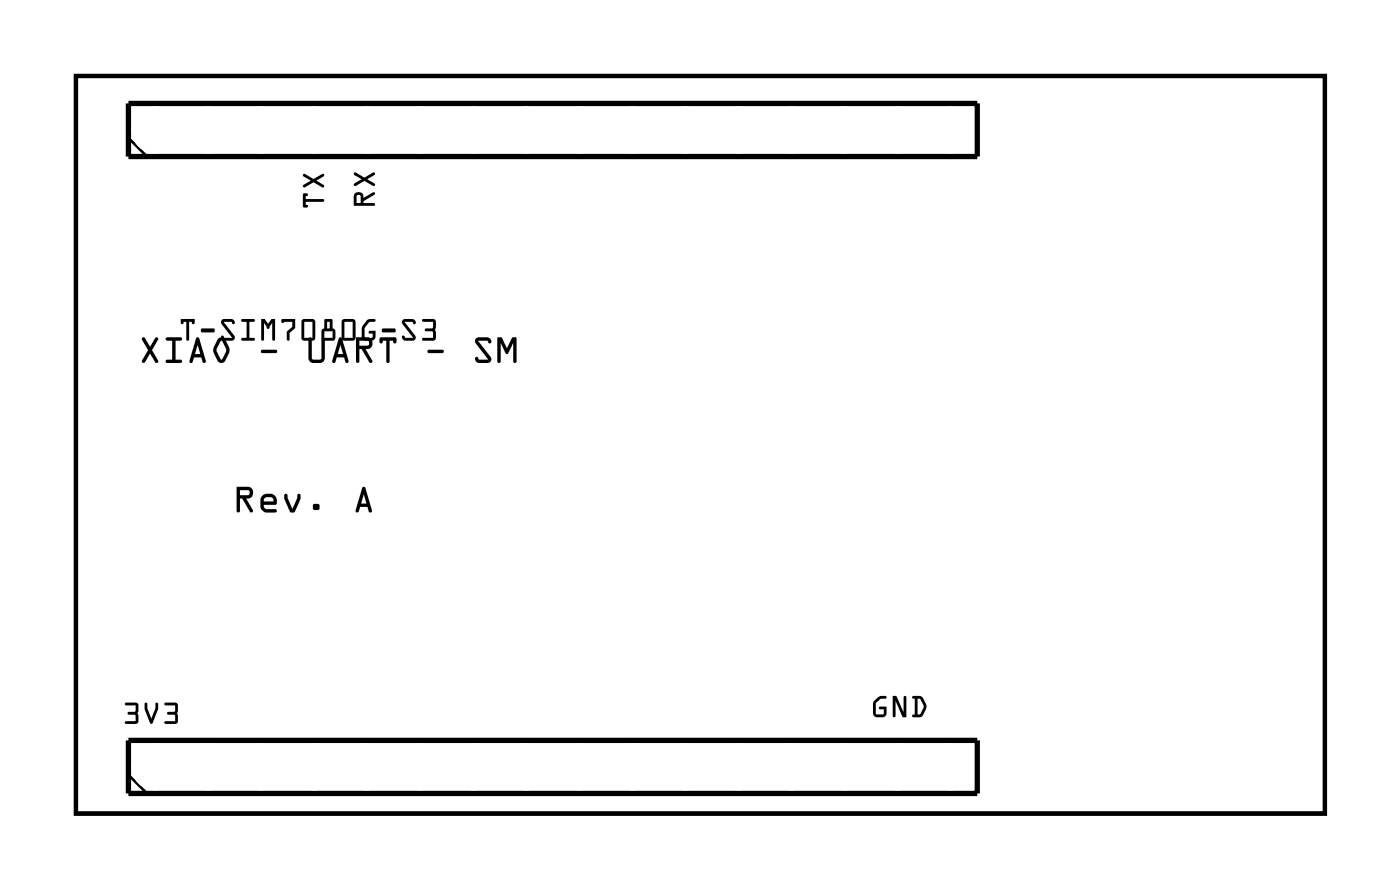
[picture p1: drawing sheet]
<svg xmlns="http://www.w3.org/2000/svg" width="67mm" height="43mm" viewBox="0 0 67 43" stroke-linecap="round" stroke-linejoin="round" font-family="sans-serif">
<path d="M3.6 3.6h59.8v35.3h-59.8z" fill="none" stroke="#000" stroke-width=".2"/>
<g fill="#000">
<path d="M6.8 16.2h.1l.3 .4 .2-.4h.2l-.3 .6 .3 .5-.1 .1-.1-.1-.2-.4-.3 .4h-.1l.3-.5zM6.8 16.2l.3 .6-.3 .5h.1l.3-.4 .3 .5 .1-.1-.3-.5 .3-.6h-.2l-.2 .4-.3-.4zM8 16.2h.7v.1h-.3v.9h.3v.2l-.8-.1 .1-.1h.2v-.9h-.2zM8 16.2v.1h.2v.9h-.2l-.1 .1 .8 .1v-.2h-.3v-.9h.3v-.1zM9.5 16.5l-.2 .4h.3zM9.5 16.5l.1 .4h-.3zM9.4 16.2h.1l.4 1.1-.1 .1-.1-.1-.1-.2h-.3l-.1 .3-.1-.1zM9.4 16.2l-.3 1.1 .1 .1 .1-.3h.3l.1 .2 .1 .1 .1-.1-.4-1.1zM10.4 16.2l.2-.1 .2 .1 .2 .5v.2l-.3 .5-.3-.1-.2-.5zM10.4 16.2l-.2 .6 .2 .5a.21 .21 0 0 0 .4 0l.2-.6-.2-.5-.2-.1zM10.6 16.3l-.2 .5 .2 .4 .2-.4zM10.6 16.3l.2 .5-.2 .4-.2-.4zM12.5 16.8l.7-.1 .1 .1-.1 .1h-.6zM12.5 16.8l.1 .1h.6l.1-.1-.1-.1zM14.8 16.2h.1v.9l.1 .1h.4v-1l.1-.1v.1l.1 .9-.2 .3h-.5l-.1-.2zM14.8 16.2v1l.1 .2h.5l.2-.3-.1-.9v-.1l-.1 .1v1h-.4l-.1-.1v-.9zM16.3 16.5l-.1 .4h.2zM16.3 16.5l.1 .4h-.2zM16.2 16.2h.2l.3 1.1-.1 .1-.1-.1v-.2h-.4l-.1 .3-.1-.1zM16.2 16.2l-.3 1.1 .1 .1 .1-.3h.4v.2l.1 .1 .1-.1-.3-1.1zM17.2 16.3v.2h.5l-.1-.2zM17.2 16.3h.4l.1 .2h-.5zM17 16.1h.6a.28 .28 0 0 1 .2 .4 .28 .28 0 0 1-.3 .2l.3 .6h-.1l-.4-.6h-.1v.6l-.1 .1zM17.1 16.1v1.3l.1-.1v-.6h.1l.4 .6h.1l-.3-.6 .3-.1a.3 .3 0 0 0-.2-.5zM18.2 16.2h.8l-.1 .2-.1-.1h-.1l-.1 1.1-.1-.1v-1h-.2l-.1 .1zM18.2 16.2v.2l.1-.1h.2v1l.1 .1 .1-1.1h.1l.1 .1 .1-.2zM20.5 16.8l.7-.1v.1v.1h-.7zM20.5 16.8v.1h.7v-.1v-.1zM22.8 16.2l.5-.1 .2 .2-.1 .1-.1-.1h-.4l.6 .8-.1 .3h-.4l-.2-.2v-.1l.2 .1h.4l-.6-.8zM22.8 16.2v.2l.6 .8h-.4l-.2-.1v.1l.2 .2h.4l.1-.3-.6-.8h.4l.1 .1 .1-.1-.2-.2zM23.8 16.2l.2-.1 .3 .6 .2-.6 .2 .1v1.1h-.1v-.9l-.3 .5-.3-.5v.9h-.2zM23.8 16.2v1.1h.2v-.9l.3 .5 .3-.5v.9h.1v-1.1h-.2l-.2 .5-.3-.5z"/>
<path d="M6.8 16.2h.1l.3 .4 .2-.4h.2l-.3 .6 .3 .5-.1 .1-.3-.5-.3 .4h-.1l.3-.5zM8 16.2h.7v.1h-.3v.9h.3v.2l-.8-.1 .1-.1h.2v-.9h-.2zM9.5 16.5l-.2 .4h.3zM9.4 16.2h.1l.4 1.1-.1 .1-.1-.1-.1-.2h-.3l-.1 .3-.1-.1zM10.4 16.2l.2-.1 .2 .1 .2 .5-.2 .6a.21 .21 0 0 1-.4 0l-.2-.5zM10.6 16.3l-.2 .5 .2 .4 .2-.4zM12.5 16.8l.7-.1 .1 .1-.1 .1h-.6zM14.8 16.2h.1v.9l.1 .1h.4v-1l.1-.1v.1l.1 .9-.2 .3h-.5l-.1-.2zM16.3 16.5l-.1 .4h.2zM16.2 16.2h.2l.3 1.1-.1 .1-.1-.1v-.2h-.4l-.1 .3-.1-.1zM17.2 16.3v.2h.5l-.1-.2zM17.1 16.1h.5a.28 .28 0 0 1 .2 .4 .28 .28 0 0 1-.3 .2l.3 .6h-.1l-.4-.6h-.1v.6l-.1 .1zM18.2 16.2h.8l-.1 .2-.1-.1h-.1l-.1 1.1-.1-.1v-1h-.2l-.1 .1zM20.5 16.8l.7-.1v.1v.1h-.7zM22.8 16.2l.5-.1 .2 .2-.1 .1-.1-.1h-.4l.6 .8-.1 .3h-.4l-.2-.2v-.1l.2 .1h.4l-.6-.8zM23.8 16.2h.2l.3 .5 .2-.5h.2v1.1h-.1v-.9l-.3 .5-.3-.5v.9h-.2z"/>
<path d="M8.7 15.3h.6v.2l-.2-.1-.1 .9-.1-.1v-.8l-.2 .1zM8.7 15.3v.2l.2-.1v.8l.1 .1 .1-.9 .2 .1v-.2zM9.6 15.7h.6l.1 .1-.1 .1h-.5zM9.6 15.7l.1 .2 .6-.1-.1-.1zM10.6 15.3h.5l.1 .1v.1l-.1-.1h-.4l.5 .7-.1 .2h-.3l-.2-.1v-.1l.1 .1h.4l-.5-.7zM10.6 15.3v.2l.5 .7h-.4l-.1-.1v.1l.2 .1h.3l.1-.2-.5-.7h.4l.1 .1v-.1l-.1-.1zM11.6 15.3h.6v.1h-.3v.8h.3v.1h-.7l.1-.1h.2v-.8h-.2zM11.6 15.3v.1h.2v.8h-.2l-.1 .1h.7v-.1h-.3v-.8h.3v-.1zM12.5 15.3h.2l.1 .2 .2-.2h.2l-.1 1-.1-.1v-.7l-.2 .2-.2-.2v.7l-.1 .1zM12.5 15.3v1l.1-.1v-.7l.2 .2 .2-.3v.8l.1 .1 .1-1h-.2l-.2 .2-.1-.2zM13.5 15.3h.6v.4l-.2 .2-.1 .4h-.1v-.4l.3-.3v-.2l-.5 .1zM13.5 15.3v.2l.5-.1v.2l-.3 .3v.4h.1l.1-.4 .2-.2v-.4zM14.5 15.3h.5h.1v.9l-.1 .1h-.4l-.2-.1zM14.5 15.3l-.1 .9 .2 .1h.4l.1-.1v-.9h-.1zM14.6 15.4v.8h.4v-.8zM14.6 15.4h.4v.8h-.4zM15.5 15.3h.4v.4l.2 .2-.1 .4h-.5l-.1-.1v-.3l.1-.2zM15.5 15.3v.4l-.1 .2v.3l.1 .1h.5l.1-.4-.2-.2v-.4zM15.5 15.9v.3h.4v-.3zM15.5 15.9h.4v.3h-.4zM15.7 15.4v.3h.1v-.3zM15.7 15.4h.1v.3h-.1zM16.4 15.3h.5h.1v.9l-.1 .1h-.4l-.1-.1zM16.4 15.3v.9l.1 .1h.4l.1-.1v-.9h-.1zM16.5 15.4v.8h.4v-.8zM16.5 15.4h.4v.8h-.4zM17.6 15.3h.1h.3l-.1 .1h-.2l-.2 .3v.5l.3-.1v-.1h-.1v-.2h.3v.4l-.1 .1h-.5l-.1-.1v-.5zM17.6 15.3a.69 .69 0 0 0-.2 1h.5l.1-.2v-.3h-.3v.1l.1 .1v.2l-.3-.1v-.4l.2-.3 .3-.1h-.3zM18.3 15.7h.6v.1v.1h-.6zM18.3 15.7v.2l.6-.1v-.1zM19.3 15.3h.4l.2 .1-.1 .1-.1-.1h-.3l.5 .7-.1 .2h-.4l-.1-.1v-.1l.1 .1h.4l-.5-.7zM19.3 15.3v.2l.5 .7h-.4l-.1-.1v.1l.1 .1h.4l.1-.2-.5-.7h.3l.1 .1 .1-.1-.2-.1zM20.2 15.3h.5h.2v.9l-.1 .1h-.6l.1-.1h.4v-.3l-.4-.1 .4-.1v-.3h-.5zM20.2 15.3v.1h.5v.3l-.4 .1 .4 .1v.3h-.4l-.1 .1h.6l.1-.1v-.9h-.2z"/>
<path d="M8.7 15.3h.6v.2l-.2-.1-.1 .9-.1-.1v-.8l-.2 .1zM9.6 15.7h.6l.1 .1-.6 .1zM10.6 15.3h.5l.1 .1v.1l-.1-.1h-.4l.5 .7-.1 .2h-.3l-.2-.1v-.1l.1 .1h.4l-.5-.7zM11.6 15.3h.6v.1h-.3v.8h.3v.1h-.7l.1-.1h.2v-.8h-.2zM12.5 15.3h.2l.1 .2 .2-.2h.2l-.1 1-.1-.1v-.7l-.2 .2-.2-.2v.7l-.1 .1zM13.5 15.3h.6v.4l-.2 .2-.1 .4h-.1v-.4l.3-.3v-.2l-.5 .1zM14.5 15.3h.5h.1v.9l-.1 .1h-.4l-.2-.1zM14.6 15.4v.8h.4v-.8zM15.5 15.3h.4v.4l.2 .2-.1 .4h-.5l-.1-.1v-.3l.1-.2zM15.5 15.9v.3h.4v-.3zM15.7 15.4v.3h.1v-.3zM16.4 15.3h.5h.1v.9l-.1 .1h-.4l-.1-.1zM16.5 15.4v.8h.4v-.8zM17.6 15.3h.1h.3l-.3 .1-.2 .3v.4l.3 .1v-.2h-.1v-.1l.3-.1v.4l-.1 .1h-.4l-.2-.2a.71 .71 0 0 1 .3-.8zM18.3 15.7h.6v.1l-.6 .1zM19.3 15.3h.4l.2 .1-.1 .1-.1-.1h-.3l.5 .7-.1 .2h-.4l-.1-.1v-.1l.1 .1h.4l-.5-.7zM20.2 15.3h.5h.2v.9l-.1 .1h-.6l.1-.1h.4v-.3l-.4-.1 .4-.1v-.3h-.5z"/>
<path d="M14.5 9.3h.2l-.1 .2h.9v.1l-.9 .1 .1 .2h-.2zM14.5 8.3l.5 .3 .5-.3v.1l-.4 .2 .4 .3-.1 .1-.4-.3-.5 .3v-.2l.4-.2-.4-.2z"/>
<path d="M14.5 9.3h.2l-.1 .2h.9v.1l-.9 .1 .1 .2h-.2zM14.5 9.3v.6h.2l-.1-.2 .9-.1v-.1h-.9l.1-.2zM14.5 8.3l.5 .3 .5-.3v.1l-.4 .2 .4 .3-.1 .1-.4-.3-.5 .3v-.2l.4-.2-.4-.2zM14.5 8.3v.1l.4 .2-.4 .2v.2l.5-.3 .4 .3 .1-.1-.4-.3 .4-.2v-.1l-.5 .3z"/>
<path d="M17.1 9.3v.4h.2v-.3zM17 9.3a.24 .24 0 0 1 .3-.1 .24 .24 0 0 1 .1 .3l.5-.3v.1l-.5 .3v.1h.5l.1 .1h-1.1zM17 8.3l.4 .2 .5-.2v.1l-.3 .2 .4 .3h-.1l-.5-.2-.4 .2v-.1l.3-.2-.3-.2z"/>
<path d="M17.1 9.4v.3h.2v-.3zM17.1 9.3l.2 .1v.3h-.2zM17 9.3a.24 .24 0 0 1 .3-.1 .24 .24 0 0 1 .1 .3l.5-.3v.1l-.5 .3v.1h.5l.1 .1h-1.1zM17 9.3l-.1 .5h1.1l-.1-.1h-.5v-.1l.5-.3v-.1l-.5 .3-.1-.3zM17 8.3l.4 .2 .5-.2v.1l-.3 .2 .4 .3h-.1l-.5-.2-.4 .2v-.1l.3-.2-.3-.2zM17 8.3v.1l.3 .2-.3 .2v.1l.4-.2 .5 .2h.1l-.4-.3 .3-.2v-.1l-.5 .2z"/>
<path d="M3.6 3.6v35.3h59.8v-35.3zM3.6 3.6h59.8v35.3h-59.8z"/>
<path d="M6 33.6h.5l.1 .1v.8l-.1 .1h-.5v-.1h.5v-.3l-.4-.1 .4-.1v-.2h-.5zM6 33.6v.1l.5 .1v.2l-.4 .1 .4 .1v.3h-.5v.1h.5l.1-.1v-.8l-.1-.1zM6.9 33.6l.1 .1 .2 .7 .2-.7h.2v.2l-.3 .7h-.1l-.3-.7zM6.9 33.6v.3l.3 .7h.1l.3-.7v-.2h-.2l-.2 .7-.2-.7zM7.9 33.6h.5l.1 .1v.8l-.1 .1h-.5v-.1h.5v-.3l-.4-.1 .4-.1v-.2h-.5zM7.9 33.6v.1l.5 .1v.2l-.4 .1 .4 .1v.3h-.5v.1h.5l.1-.1v-.8l-.1-.1z"/>
<path d="M6 33.6h.5l.1 .1v.8l-.1 .1h-.5v-.1h.5v-.3l-.4-.1 .4-.1v-.2h-.5zM6.9 33.6l.1 .1 .2 .7 .2-.7h.2v.2l-.3 .7h-.1l-.3-.7zM7.9 33.6h.5l.1 .1v.8l-.1 .1h-.5v-.1h.5v-.3l-.4-.1 .4-.1v-.2h-.5z"/>
<path d="M11.5 23.5v.2l.4-.1v-.1zM11.3 23.3h.6a.28 .28 0 0 1 .2 .3 .28 .28 0 0 1-.3 .3l.3 .6h-.1l-.4-.6h-.1v.5l-.1 .1zM12.7 23.8l-.1 .2h.5l-.1-.2zM12.6 23.7a.39 .39 0 0 1 .5 0 .39 .39 0 0 1 .1 .5h-.6l.1 .2h.5v.1h-.6l-.1-.3zM13.6 23.7h.1l.3 .7 .3-.7h.1v.2l-.3 .6h-.2l-.3-.6zM15 24.1h.3v.3h-.3zM17.4 23.7l-.1 .4h.2zM17.4 23.3l.1 .1 .3 1v.1h-.1l-.1-.2h-.4v.2h-.2z"/>
<path d="M11.5 23.5v.2l.4-.1v-.1zM11.5 23.5h.4v.1l-.4 .1zM11.3 23.3h.6a.28 .28 0 0 1 .2 .3 .28 .28 0 0 1-.3 .3l.3 .6h-.1l-.4-.6h-.1v.5l-.1 .1zM11.3 23.3l.1 1.2 .1-.1v-.5h.1l.4 .6h.1l-.3-.6 .2-.1a.3 .3 0 0 0-.1-.5zM12.7 23.8l-.1 .2h.5l-.1-.2zM12.7 23.8h.3l.1 .2h-.5zM12.6 23.7a.39 .39 0 0 1 .5-.1 .39 .39 0 0 1 .1 .6h-.6l.1 .2h.5v.1h-.6l-.1-.3zM12.6 23.7l-.1 .2 .1 .5 .1 .1h.5v-.1h-.4l-.2-.2 .6-.1v-.4l-.4-.1zM13.6 23.7h.1l.3 .7 .2-.7h.2v.2l-.3 .6h-.2l-.3-.6zM13.6 23.7v.2l.3 .6h.2l.3-.6v-.2h-.1l-.3 .7-.3-.7zM15 24.1h.3v.3h-.3zM15 24.1v.3h.3v-.3zM17.4 23.7l-.1 .4h.2zM17.4 23.7l.1 .4h-.2zM17.4 23.3l.1 .1 .3 1v.1h-.1l-.1-.2h-.4v.2h-.2zM17.4 23.3l-.4 1.2h.2v-.2h.4l.1 .2h.1v-.1l-.3-1z"/>
<path d="M41.9 33.5a.48 .48 0 0 1 .5-.2v.1h-.2l-.3 .3 .1 .5 .3-.1v-.2h-.2v-.1l.3 .1v.3l-.1 .1h-.4l-.1-.1zM42.7 33.3h.2l.4 .8v-.7l.1-.1v1h-.2l-.3-.8v.8h-.2zM43.9 33.4v.8h.1l.2-.4-.1-.3zM43.7 33.3h.4a.6 .6 0 0 1 .1 .9l-.2 .1h-.3l.1-.1v-.8h-.1z"/>
<path d="M41.9 33.5l.2-.2h.3v.1h-.2l-.3 .3 .1 .5 .3-.1v-.2h-.2v-.1l.3 .1v.3l-.1 .1h-.4l-.1-.1zM41.9 33.5l-.1 .7 .1 .1h.4l.1-.1v-.3l-.3-.1v.1h.2v.3h-.3l-.1-.5 .3-.3h.2v-.1a.49 .49 0 0 0-.5 .2zM42.7 33.3h.2l.4 .8v-.7l.1-.1v1h-.2l-.3-.8v.8h-.2zM42.7 33.3v1h.2v-.8l.3 .8h.2v-1l-.1 .1v.7l-.4-.8zM43.9 33.4v.8h.1l.2-.4-.1-.3zM43.9 33.4l.2 .1 .1 .3-.2 .4h-.1zM43.7 33.3h.4l.2 .4v.2l-.2 .4h-.4l.1-.1v-.8h-.1zM43.7 33.3v.1h.1v.8l-.1 .1h.3l.2-.1a.6 .6 0 0 0-.1-.9z"/>
</g>
<path d="M6.1 5h40.7v2.5h-40.7zM6.1 35.4h40.7v2.6h-40.7z" fill="none" stroke="#000" stroke-width=".25"/>
<path d="M6.1 6.6l.9 .9M6.1 37.1l.9 .9" fill="none" stroke="#000" stroke-width=".13"/>
<path d="M34.7 30.9h1.4v1.4h-1.4z" fill="#fff"/>
<path d="M34.7 30.9h1.4v1.4h-1.4z" fill="none" stroke="#fff" stroke-width=".76" stroke-linecap="butt"/>
<circle cx="35.4" cy="31.6" r=".7" fill="#fff"/>
<circle cx="35.4" cy="31.6" r=".7" fill="none" stroke="#fff" stroke-width=".76" stroke-linecap="butt"/>
<circle cx="43" cy="31.6" r=".7" fill="#fff"/>
<circle cx="43" cy="31.6" r=".7" fill="none" stroke="#fff" stroke-width=".76" stroke-linecap="butt"/>
<circle cx="35.4" cy="29.1" r=".7" fill="#fff"/>
<circle cx="35.4" cy="29.1" r=".7" fill="none" stroke="#fff" stroke-width=".76" stroke-linecap="butt"/>
<circle cx="43" cy="29.1" r=".7" fill="#fff"/>
<circle cx="43" cy="29.1" r=".7" fill="none" stroke="#fff" stroke-width=".76" stroke-linecap="butt"/>
<circle cx="35.4" cy="26.5" r=".7" fill="#fff"/>
<circle cx="35.4" cy="26.5" r=".7" fill="none" stroke="#fff" stroke-width=".76" stroke-linecap="butt"/>
<circle cx="43" cy="26.5" r=".7" fill="#fff"/>
<circle cx="43" cy="26.5" r=".7" fill="none" stroke="#fff" stroke-width=".76" stroke-linecap="butt"/>
<circle cx="35.4" cy="24" r=".7" fill="#fff"/>
<circle cx="35.4" cy="24" r=".7" fill="none" stroke="#fff" stroke-width=".76" stroke-linecap="butt"/>
<circle cx="43" cy="24" r=".7" fill="#fff"/>
<circle cx="43" cy="24" r=".7" fill="none" stroke="#fff" stroke-width=".76" stroke-linecap="butt"/>
<circle cx="35.4" cy="21.4" r=".7" fill="#fff"/>
<circle cx="35.4" cy="21.4" r=".7" fill="none" stroke="#fff" stroke-width=".76" stroke-linecap="butt"/>
<circle cx="43" cy="21.4" r=".7" fill="#fff"/>
<circle cx="43" cy="21.4" r=".7" fill="none" stroke="#fff" stroke-width=".76" stroke-linecap="butt"/>
<circle cx="35.4" cy="18.9" r=".7" fill="#fff"/>
<circle cx="35.4" cy="18.9" r=".7" fill="none" stroke="#fff" stroke-width=".76" stroke-linecap="butt"/>
<circle cx="43" cy="18.9" r=".7" fill="#fff"/>
<circle cx="43" cy="18.9" r=".7" fill="none" stroke="#fff" stroke-width=".76" stroke-linecap="butt"/>
<circle cx="35.4" cy="16.4" r=".7" fill="#fff"/>
<circle cx="35.4" cy="16.4" r=".7" fill="none" stroke="#fff" stroke-width=".76" stroke-linecap="butt"/>
<circle cx="43" cy="16.4" r=".7" fill="#fff"/>
<circle cx="43" cy="16.4" r=".7" fill="none" stroke="#fff" stroke-width=".76" stroke-linecap="butt"/>
<circle cx="35.4" cy="13.8" r=".7" fill="#fff"/>
<circle cx="35.4" cy="13.8" r=".7" fill="none" stroke="#fff" stroke-width=".76" stroke-linecap="butt"/>
<circle cx="43" cy="13.8" r=".7" fill="#fff"/>
<circle cx="43" cy="13.8" r=".7" fill="none" stroke="#fff" stroke-width=".76" stroke-linecap="butt"/>
<circle cx="55.7" cy="29.1" r=".6" fill="#fff"/>
<circle cx="55.7" cy="29.1" r=".6" fill="none" stroke="#fff" stroke-width=".65" stroke-linecap="butt"/>
<path d="M55.1 28.5h1.2v1.2h-1.2z" fill="#fff"/>
<path d="M55.1 28.5h1.2v1.2h-1.2z" fill="none" stroke="#fff" stroke-width=".65" stroke-linecap="butt"/>
<circle cx="53.2" cy="29.1" r=".6" fill="#fff"/>
<circle cx="53.2" cy="29.1" r=".6" fill="none" stroke="#fff" stroke-width=".65" stroke-linecap="butt"/>
<circle cx="55.7" cy="13.8" r=".6" fill="#fff"/>
<circle cx="55.7" cy="13.8" r=".6" fill="none" stroke="#fff" stroke-width=".65" stroke-linecap="butt"/>
<path d="M55.1 13.2h1.2v1.2h-1.2z" fill="#fff"/>
<path d="M55.1 13.2h1.2v1.2h-1.2z" fill="none" stroke="#fff" stroke-width=".65" stroke-linecap="butt"/>
<circle cx="53.2" cy="13.8" r=".6" fill="#fff"/>
<circle cx="53.2" cy="13.8" r=".6" fill="none" stroke="#fff" stroke-width=".65" stroke-linecap="butt"/>
<circle cx="55.7" cy="18.9" r=".6" fill="#fff"/>
<circle cx="55.7" cy="18.9" r=".6" fill="none" stroke="#fff" stroke-width=".65" stroke-linecap="butt"/>
<path d="M55.1 18.3h1.2v1.2h-1.2z" fill="#fff"/>
<path d="M55.1 18.3h1.2v1.2h-1.2z" fill="none" stroke="#fff" stroke-width=".65" stroke-linecap="butt"/>
<circle cx="53.2" cy="18.9" r=".6" fill="#fff"/>
<circle cx="53.2" cy="18.9" r=".6" fill="none" stroke="#fff" stroke-width=".65" stroke-linecap="butt"/>
<circle cx="55.7" cy="24" r=".6" fill="#fff"/>
<circle cx="55.7" cy="24" r=".6" fill="none" stroke="#fff" stroke-width=".65" stroke-linecap="butt"/>
<path d="M55.1 23.4h1.2v1.2h-1.2z" fill="#fff"/>
<path d="M55.1 23.4h1.2v1.2h-1.2z" fill="none" stroke="#fff" stroke-width=".65" stroke-linecap="butt"/>
<circle cx="53.2" cy="24" r=".6" fill="#fff"/>
<circle cx="53.2" cy="24" r=".6" fill="none" stroke="#fff" stroke-width=".65" stroke-linecap="butt"/>
<path d="M47.4 10.6h1.4v1.4h-1.4z" fill="#fff"/>
<path d="M47.4 10.6h1.4v1.4h-1.4z" fill="none" stroke="#fff" stroke-width=".76" stroke-linecap="butt"/>
<circle cx="48.1" cy="11.3" r=".7" fill="#fff"/>
<circle cx="48.1" cy="11.3" r=".7" fill="none" stroke="#fff" stroke-width=".76" stroke-linecap="butt"/>
<circle cx="48.1" cy="13.8" r=".7" fill="#fff"/>
<circle cx="48.1" cy="13.8" r=".7" fill="none" stroke="#fff" stroke-width=".76" stroke-linecap="butt"/>
<circle cx="60.8" cy="29.1" r=".7" fill="#fff"/>
<circle cx="60.8" cy="29.1" r=".7" fill="none" stroke="#fff" stroke-width=".76" stroke-linecap="butt"/>
<circle cx="58.2" cy="29.1" r=".7" fill="#fff"/>
<circle cx="58.2" cy="29.1" r=".7" fill="none" stroke="#fff" stroke-width=".76" stroke-linecap="butt"/>
<circle cx="60.8" cy="18.9" r=".7" fill="#fff"/>
<circle cx="60.8" cy="18.9" r=".7" fill="none" stroke="#fff" stroke-width=".76" stroke-linecap="butt"/>
<circle cx="58.2" cy="18.9" r=".7" fill="#fff"/>
<circle cx="58.2" cy="18.9" r=".7" fill="none" stroke="#fff" stroke-width=".76" stroke-linecap="butt"/>
<circle cx="60.8" cy="24" r=".7" fill="#fff"/>
<circle cx="60.8" cy="24" r=".7" fill="none" stroke="#fff" stroke-width=".76" stroke-linecap="butt"/>
<circle cx="58.2" cy="24" r=".7" fill="#fff"/>
<circle cx="58.2" cy="24" r=".7" fill="none" stroke="#fff" stroke-width=".76" stroke-linecap="butt"/>
<circle cx="60.8" cy="13.8" r=".7" fill="#fff"/>
<circle cx="60.8" cy="13.8" r=".7" fill="none" stroke="#fff" stroke-width=".76" stroke-linecap="butt"/>
<circle cx="58.2" cy="13.8" r=".7" fill="#fff"/>
<circle cx="58.2" cy="13.8" r=".7" fill="none" stroke="#fff" stroke-width=".76" stroke-linecap="butt"/>
<circle cx="7.4" cy="6.2" r=".74" fill="#fff"/>
<circle cx="7.4" cy="6.2" r=".74" fill="none" stroke="#fff" stroke-width=".76" stroke-linecap="butt"/>
<circle cx="10" cy="6.2" r=".74" fill="#fff"/>
<circle cx="10" cy="6.2" r=".74" fill="none" stroke="#fff" stroke-width=".76" stroke-linecap="butt"/>
<circle cx="12.5" cy="6.2" r=".74" fill="#fff"/>
<circle cx="12.5" cy="6.2" r=".74" fill="none" stroke="#fff" stroke-width=".76" stroke-linecap="butt"/>
<circle cx="15" cy="6.2" r=".74" fill="#fff"/>
<circle cx="15" cy="6.2" r=".74" fill="none" stroke="#fff" stroke-width=".76" stroke-linecap="butt"/>
<circle cx="17.6" cy="6.2" r=".74" fill="#fff"/>
<circle cx="17.6" cy="6.2" r=".74" fill="none" stroke="#fff" stroke-width=".76" stroke-linecap="butt"/>
<circle cx="20.1" cy="6.2" r=".74" fill="#fff"/>
<circle cx="20.1" cy="6.2" r=".74" fill="none" stroke="#fff" stroke-width=".76" stroke-linecap="butt"/>
<circle cx="22.7" cy="6.2" r=".74" fill="#fff"/>
<circle cx="22.7" cy="6.2" r=".74" fill="none" stroke="#fff" stroke-width=".76" stroke-linecap="butt"/>
<circle cx="25.2" cy="6.2" r=".74" fill="#fff"/>
<circle cx="25.2" cy="6.2" r=".74" fill="none" stroke="#fff" stroke-width=".76" stroke-linecap="butt"/>
<circle cx="27.7" cy="6.2" r=".74" fill="#fff"/>
<circle cx="27.7" cy="6.2" r=".74" fill="none" stroke="#fff" stroke-width=".76" stroke-linecap="butt"/>
<circle cx="30.3" cy="6.2" r=".74" fill="#fff"/>
<circle cx="30.3" cy="6.2" r=".74" fill="none" stroke="#fff" stroke-width=".76" stroke-linecap="butt"/>
<circle cx="32.8" cy="6.2" r=".74" fill="#fff"/>
<circle cx="32.8" cy="6.2" r=".74" fill="none" stroke="#fff" stroke-width=".76" stroke-linecap="butt"/>
<circle cx="35.4" cy="6.2" r=".74" fill="#fff"/>
<circle cx="35.4" cy="6.2" r=".74" fill="none" stroke="#fff" stroke-width=".76" stroke-linecap="butt"/>
<circle cx="37.9" cy="6.2" r=".74" fill="#fff"/>
<circle cx="37.9" cy="6.2" r=".74" fill="none" stroke="#fff" stroke-width=".76" stroke-linecap="butt"/>
<circle cx="40.4" cy="6.2" r=".74" fill="#fff"/>
<circle cx="40.4" cy="6.2" r=".74" fill="none" stroke="#fff" stroke-width=".76" stroke-linecap="butt"/>
<circle cx="43" cy="6.2" r=".74" fill="#fff"/>
<circle cx="43" cy="6.2" r=".74" fill="none" stroke="#fff" stroke-width=".76" stroke-linecap="butt"/>
<circle cx="45.5" cy="6.2" r=".74" fill="#fff"/>
<circle cx="45.5" cy="6.2" r=".74" fill="none" stroke="#fff" stroke-width=".76" stroke-linecap="butt"/>
<circle cx="7.4" cy="6.2" r=".74" fill="#fff"/>
<circle cx="7.4" cy="6.2" r=".74" fill="none" stroke="#fff" stroke-width=".76" stroke-linecap="butt"/>
<circle cx="10" cy="6.2" r=".74" fill="#fff"/>
<circle cx="10" cy="6.2" r=".74" fill="none" stroke="#fff" stroke-width=".76" stroke-linecap="butt"/>
<circle cx="12.5" cy="6.2" r=".74" fill="#fff"/>
<circle cx="12.5" cy="6.2" r=".74" fill="none" stroke="#fff" stroke-width=".76" stroke-linecap="butt"/>
<circle cx="15" cy="6.2" r=".74" fill="#fff"/>
<circle cx="15" cy="6.2" r=".74" fill="none" stroke="#fff" stroke-width=".76" stroke-linecap="butt"/>
<circle cx="17.6" cy="6.2" r=".74" fill="#fff"/>
<circle cx="17.6" cy="6.2" r=".74" fill="none" stroke="#fff" stroke-width=".76" stroke-linecap="butt"/>
<circle cx="20.1" cy="6.2" r=".74" fill="#fff"/>
<circle cx="20.1" cy="6.2" r=".74" fill="none" stroke="#fff" stroke-width=".76" stroke-linecap="butt"/>
<circle cx="22.7" cy="6.2" r=".74" fill="#fff"/>
<circle cx="22.7" cy="6.2" r=".74" fill="none" stroke="#fff" stroke-width=".76" stroke-linecap="butt"/>
<circle cx="25.2" cy="6.2" r=".74" fill="#fff"/>
<circle cx="25.2" cy="6.2" r=".74" fill="none" stroke="#fff" stroke-width=".76" stroke-linecap="butt"/>
<circle cx="27.7" cy="6.2" r=".74" fill="#fff"/>
<circle cx="27.7" cy="6.2" r=".74" fill="none" stroke="#fff" stroke-width=".76" stroke-linecap="butt"/>
<circle cx="30.3" cy="6.2" r=".74" fill="#fff"/>
<circle cx="30.3" cy="6.2" r=".74" fill="none" stroke="#fff" stroke-width=".76" stroke-linecap="butt"/>
<circle cx="32.8" cy="6.2" r=".74" fill="#fff"/>
<circle cx="32.8" cy="6.2" r=".74" fill="none" stroke="#fff" stroke-width=".76" stroke-linecap="butt"/>
<circle cx="35.4" cy="6.2" r=".74" fill="#fff"/>
<circle cx="35.4" cy="6.2" r=".74" fill="none" stroke="#fff" stroke-width=".76" stroke-linecap="butt"/>
<circle cx="37.9" cy="6.2" r=".74" fill="#fff"/>
<circle cx="37.9" cy="6.2" r=".74" fill="none" stroke="#fff" stroke-width=".76" stroke-linecap="butt"/>
<circle cx="40.4" cy="6.2" r=".74" fill="#fff"/>
<circle cx="40.4" cy="6.2" r=".74" fill="none" stroke="#fff" stroke-width=".76" stroke-linecap="butt"/>
<circle cx="43" cy="6.2" r=".74" fill="#fff"/>
<circle cx="43" cy="6.2" r=".74" fill="none" stroke="#fff" stroke-width=".76" stroke-linecap="butt"/>
<circle cx="45.5" cy="6.2" r=".74" fill="#fff"/>
<circle cx="45.5" cy="6.2" r=".74" fill="none" stroke="#fff" stroke-width=".76" stroke-linecap="butt"/>
<circle cx="48.1" cy="20.2" r=".6" fill="#fff"/>
<circle cx="48.1" cy="20.2" r=".6" fill="none" stroke="#fff" stroke-width=".76" stroke-linecap="butt"/>
<circle cx="48.1" cy="22.2" r=".6" fill="#fff"/>
<circle cx="48.1" cy="22.2" r=".6" fill="none" stroke="#fff" stroke-width=".76" stroke-linecap="butt"/>
<circle cx="48.1" cy="24.2" r=".6" fill="#fff"/>
<circle cx="48.1" cy="24.2" r=".6" fill="none" stroke="#fff" stroke-width=".76" stroke-linecap="butt"/>
<circle cx="48.1" cy="26.2" r=".6" fill="#fff"/>
<circle cx="48.1" cy="26.2" r=".6" fill="none" stroke="#fff" stroke-width=".76" stroke-linecap="butt"/>
<circle cx="48.1" cy="28.2" r=".6" fill="#fff"/>
<circle cx="48.1" cy="28.2" r=".6" fill="none" stroke="#fff" stroke-width=".76" stroke-linecap="butt"/>
<circle cx="27.8" cy="22.5" r=".6" fill="#fff"/>
<circle cx="27.8" cy="22.5" r=".6" fill="none" stroke="#fff" stroke-width=".76" stroke-linecap="butt"/>
<circle cx="27.8" cy="24.5" r=".6" fill="#fff"/>
<circle cx="27.8" cy="24.5" r=".6" fill="none" stroke="#fff" stroke-width=".76" stroke-linecap="butt"/>
<circle cx="27.8" cy="26.5" r=".6" fill="#fff"/>
<circle cx="27.8" cy="26.5" r=".6" fill="none" stroke="#fff" stroke-width=".76" stroke-linecap="butt"/>
<circle cx="27.8" cy="28.5" r=".6" fill="#fff"/>
<circle cx="27.8" cy="28.5" r=".6" fill="none" stroke="#fff" stroke-width=".76" stroke-linecap="butt"/>
<circle cx="53.2" cy="8.7" r=".6" fill="#fff"/>
<circle cx="53.2" cy="8.7" r=".6" fill="none" stroke="#fff" stroke-width=".76" stroke-linecap="butt"/>
<circle cx="55.2" cy="8.7" r=".6" fill="#fff"/>
<circle cx="55.2" cy="8.7" r=".6" fill="none" stroke="#fff" stroke-width=".76" stroke-linecap="butt"/>
<circle cx="53.2" cy="34.1" r=".6" fill="#fff"/>
<circle cx="53.2" cy="34.1" r=".6" fill="none" stroke="#fff" stroke-width=".76" stroke-linecap="butt"/>
<circle cx="55.2" cy="34.1" r=".6" fill="#fff"/>
<circle cx="55.2" cy="34.1" r=".6" fill="none" stroke="#fff" stroke-width=".76" stroke-linecap="butt"/>
<circle cx="7.4" cy="29.1" r=".74" fill="#fff"/>
<circle cx="7.4" cy="29.1" r=".74" fill="none" stroke="#fff" stroke-width=".76" stroke-linecap="butt"/>
<circle cx="10" cy="29.1" r=".74" fill="#fff"/>
<circle cx="10" cy="29.1" r=".74" fill="none" stroke="#fff" stroke-width=".76" stroke-linecap="butt"/>
<circle cx="12.5" cy="29.1" r=".74" fill="#fff"/>
<circle cx="12.5" cy="29.1" r=".74" fill="none" stroke="#fff" stroke-width=".76" stroke-linecap="butt"/>
<circle cx="15" cy="29.1" r=".74" fill="#fff"/>
<circle cx="15" cy="29.1" r=".74" fill="none" stroke="#fff" stroke-width=".76" stroke-linecap="butt"/>
<circle cx="17.6" cy="29.1" r=".74" fill="#fff"/>
<circle cx="17.6" cy="29.1" r=".74" fill="none" stroke="#fff" stroke-width=".76" stroke-linecap="butt"/>
<circle cx="20.1" cy="29.1" r=".74" fill="#fff"/>
<circle cx="20.1" cy="29.1" r=".74" fill="none" stroke="#fff" stroke-width=".76" stroke-linecap="butt"/>
<circle cx="22.7" cy="29.1" r=".74" fill="#fff"/>
<circle cx="22.7" cy="29.1" r=".74" fill="none" stroke="#fff" stroke-width=".76" stroke-linecap="butt"/>
<circle cx="7.4" cy="13.8" r=".74" fill="#fff"/>
<circle cx="7.4" cy="13.8" r=".74" fill="none" stroke="#fff" stroke-width=".76" stroke-linecap="butt"/>
<circle cx="10" cy="13.8" r=".74" fill="#fff"/>
<circle cx="10" cy="13.8" r=".74" fill="none" stroke="#fff" stroke-width=".76" stroke-linecap="butt"/>
<circle cx="12.5" cy="13.8" r=".74" fill="#fff"/>
<circle cx="12.5" cy="13.8" r=".74" fill="none" stroke="#fff" stroke-width=".76" stroke-linecap="butt"/>
<circle cx="15" cy="13.8" r=".74" fill="#fff"/>
<circle cx="15" cy="13.8" r=".74" fill="none" stroke="#fff" stroke-width=".76" stroke-linecap="butt"/>
<circle cx="17.6" cy="13.8" r=".74" fill="#fff"/>
<circle cx="17.6" cy="13.8" r=".74" fill="none" stroke="#fff" stroke-width=".76" stroke-linecap="butt"/>
<circle cx="20.1" cy="13.8" r=".74" fill="#fff"/>
<circle cx="20.1" cy="13.8" r=".74" fill="none" stroke="#fff" stroke-width=".76" stroke-linecap="butt"/>
<circle cx="22.7" cy="13.8" r=".74" fill="#fff"/>
<circle cx="22.7" cy="13.8" r=".74" fill="none" stroke="#fff" stroke-width=".76" stroke-linecap="butt"/>
<circle cx="7.4" cy="36.7" r=".74" fill="#fff"/>
<circle cx="7.4" cy="36.7" r=".74" fill="none" stroke="#fff" stroke-width=".76" stroke-linecap="butt"/>
<circle cx="10" cy="36.7" r=".74" fill="#fff"/>
<circle cx="10" cy="36.7" r=".74" fill="none" stroke="#fff" stroke-width=".76" stroke-linecap="butt"/>
<circle cx="12.5" cy="36.7" r=".74" fill="#fff"/>
<circle cx="12.5" cy="36.7" r=".74" fill="none" stroke="#fff" stroke-width=".76" stroke-linecap="butt"/>
<circle cx="15" cy="36.7" r=".74" fill="#fff"/>
<circle cx="15" cy="36.7" r=".74" fill="none" stroke="#fff" stroke-width=".76" stroke-linecap="butt"/>
<circle cx="17.6" cy="36.7" r=".74" fill="#fff"/>
<circle cx="17.6" cy="36.7" r=".74" fill="none" stroke="#fff" stroke-width=".76" stroke-linecap="butt"/>
<circle cx="20.1" cy="36.7" r=".74" fill="#fff"/>
<circle cx="20.1" cy="36.7" r=".74" fill="none" stroke="#fff" stroke-width=".76" stroke-linecap="butt"/>
<circle cx="22.7" cy="36.7" r=".74" fill="#fff"/>
<circle cx="22.7" cy="36.7" r=".74" fill="none" stroke="#fff" stroke-width=".76" stroke-linecap="butt"/>
<circle cx="25.2" cy="36.7" r=".74" fill="#fff"/>
<circle cx="25.2" cy="36.7" r=".74" fill="none" stroke="#fff" stroke-width=".76" stroke-linecap="butt"/>
<circle cx="27.7" cy="36.7" r=".74" fill="#fff"/>
<circle cx="27.7" cy="36.7" r=".74" fill="none" stroke="#fff" stroke-width=".76" stroke-linecap="butt"/>
<circle cx="30.3" cy="36.7" r=".74" fill="#fff"/>
<circle cx="30.3" cy="36.7" r=".74" fill="none" stroke="#fff" stroke-width=".76" stroke-linecap="butt"/>
<circle cx="32.8" cy="36.7" r=".74" fill="#fff"/>
<circle cx="32.8" cy="36.7" r=".74" fill="none" stroke="#fff" stroke-width=".76" stroke-linecap="butt"/>
<circle cx="35.4" cy="36.7" r=".74" fill="#fff"/>
<circle cx="35.4" cy="36.7" r=".74" fill="none" stroke="#fff" stroke-width=".76" stroke-linecap="butt"/>
<circle cx="37.9" cy="36.7" r=".74" fill="#fff"/>
<circle cx="37.9" cy="36.7" r=".74" fill="none" stroke="#fff" stroke-width=".76" stroke-linecap="butt"/>
<circle cx="40.4" cy="36.7" r=".74" fill="#fff"/>
<circle cx="40.4" cy="36.7" r=".74" fill="none" stroke="#fff" stroke-width=".76" stroke-linecap="butt"/>
<circle cx="43" cy="36.7" r=".74" fill="#fff"/>
<circle cx="43" cy="36.7" r=".74" fill="none" stroke="#fff" stroke-width=".76" stroke-linecap="butt"/>
<circle cx="45.5" cy="36.7" r=".74" fill="#fff"/>
<circle cx="45.5" cy="36.7" r=".74" fill="none" stroke="#fff" stroke-width=".76" stroke-linecap="butt"/>
<circle cx="7.4" cy="36.7" r=".74" fill="#fff"/>
<circle cx="7.4" cy="36.7" r=".74" fill="none" stroke="#fff" stroke-width=".76" stroke-linecap="butt"/>
<circle cx="10" cy="36.7" r=".74" fill="#fff"/>
<circle cx="10" cy="36.7" r=".74" fill="none" stroke="#fff" stroke-width=".76" stroke-linecap="butt"/>
<circle cx="12.5" cy="36.7" r=".74" fill="#fff"/>
<circle cx="12.5" cy="36.7" r=".74" fill="none" stroke="#fff" stroke-width=".76" stroke-linecap="butt"/>
<circle cx="15" cy="36.7" r=".74" fill="#fff"/>
<circle cx="15" cy="36.7" r=".74" fill="none" stroke="#fff" stroke-width=".76" stroke-linecap="butt"/>
<circle cx="17.6" cy="36.7" r=".74" fill="#fff"/>
<circle cx="17.6" cy="36.7" r=".74" fill="none" stroke="#fff" stroke-width=".76" stroke-linecap="butt"/>
<circle cx="20.1" cy="36.7" r=".74" fill="#fff"/>
<circle cx="20.1" cy="36.7" r=".74" fill="none" stroke="#fff" stroke-width=".76" stroke-linecap="butt"/>
<circle cx="22.7" cy="36.7" r=".74" fill="#fff"/>
<circle cx="22.7" cy="36.7" r=".74" fill="none" stroke="#fff" stroke-width=".76" stroke-linecap="butt"/>
<circle cx="25.2" cy="36.7" r=".74" fill="#fff"/>
<circle cx="25.2" cy="36.7" r=".74" fill="none" stroke="#fff" stroke-width=".76" stroke-linecap="butt"/>
<circle cx="27.7" cy="36.7" r=".74" fill="#fff"/>
<circle cx="27.7" cy="36.7" r=".74" fill="none" stroke="#fff" stroke-width=".76" stroke-linecap="butt"/>
<circle cx="30.3" cy="36.7" r=".74" fill="#fff"/>
<circle cx="30.3" cy="36.7" r=".74" fill="none" stroke="#fff" stroke-width=".76" stroke-linecap="butt"/>
<circle cx="32.8" cy="36.7" r=".74" fill="#fff"/>
<circle cx="32.8" cy="36.7" r=".74" fill="none" stroke="#fff" stroke-width=".76" stroke-linecap="butt"/>
<circle cx="35.4" cy="36.7" r=".74" fill="#fff"/>
<circle cx="35.4" cy="36.7" r=".74" fill="none" stroke="#fff" stroke-width=".76" stroke-linecap="butt"/>
<circle cx="37.9" cy="36.7" r=".74" fill="#fff"/>
<circle cx="37.9" cy="36.7" r=".74" fill="none" stroke="#fff" stroke-width=".76" stroke-linecap="butt"/>
<circle cx="40.4" cy="36.7" r=".74" fill="#fff"/>
<circle cx="40.4" cy="36.7" r=".74" fill="none" stroke="#fff" stroke-width=".76" stroke-linecap="butt"/>
<circle cx="43" cy="36.7" r=".74" fill="#fff"/>
<circle cx="43" cy="36.7" r=".74" fill="none" stroke="#fff" stroke-width=".76" stroke-linecap="butt"/>
<circle cx="45.5" cy="36.7" r=".74" fill="#fff"/>
<circle cx="45.5" cy="36.7" r=".74" fill="none" stroke="#fff" stroke-width=".76" stroke-linecap="butt"/>
</svg>
